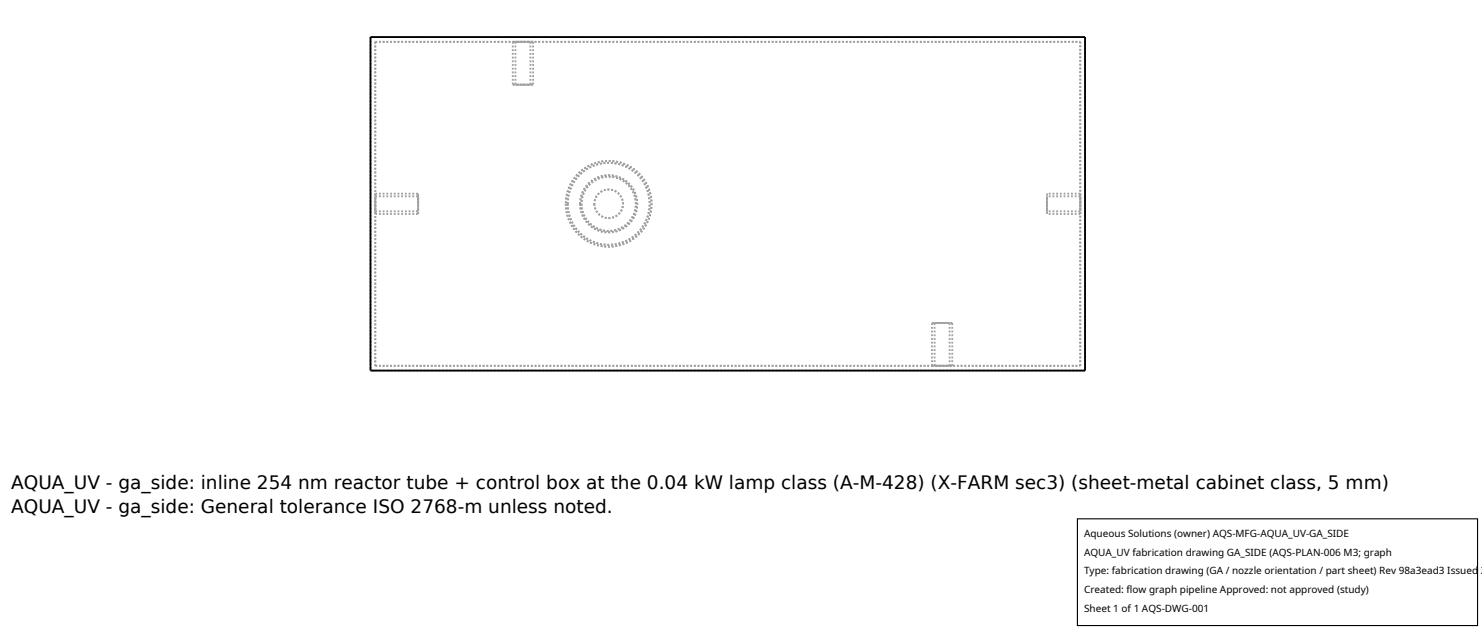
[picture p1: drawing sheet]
<svg xmlns="http://www.w3.org/2000/svg" width="212mm" height="90mm" viewBox="0 0 212 90" stroke-linecap="round" stroke-linejoin="round" font-family="sans-serif">
<defs><g id="words">
<g font-size="2.6">
<text x="1.6" y="69.8">AQUA_UV - ga_side: inline 254 nm reactor tube + control box at the 0.04 kW lamp class (A-M-428) (X-FARM sec3) (sheet-metal cabinet class, 5 mm)</text>
<text x="1.6" y="73.3">AQUA_UV - ga_side: General tolerance ISO 2768-m unless noted.</text>
</g>
<g font-size="1.4">
<text x="154.8" y="76.6">Aqueous Solutions (owner) AQS-MFG-AQUA_UV-GA_SIDE</text>
<text x="154.8" y="79.3">AQUA_UV fabrication drawing GA_SIDE (AQS-PLAN-006 M3; graph</text>
<text x="154.8" y="82">Type: fabrication drawing (GA / nozzle orientation / part sheet) Rev 98a3ead3 Issued 2</text>
<text x="154.8" y="84.7">Created: flow graph pipeline Approved: not approved (study)</text>
<text x="154.8" y="87.4">Sheet 1 of 1 AQS-DWG-001</text>
</g>
</g></defs>
<g fill="none" stroke="#a0a0a0" stroke-width=".26" stroke-dasharray=".3 .3" stroke-linecap="butt">
<path d="M52.9 5.3h102.1M52.9 5.3v47.6M53.6 6h100.7M53.6 6v46.2M73.2 6h2.9M73.2 12.1h1.5M73.2 6v6.1M73.6 12.1h1.1M73.6 6h2.2M73.6 6v6.1M74.7 6h-1.5M74.7 12.1h1.4"/>
<path d="M74.7 12.1h1.1M74.7 6h-1.1M75.8 12.1h-2.2M75.8 6h-1.1M75.8 6v6.1M76.1 6h-1.4M76.1 12.1h-2.9M76.1 6v6.1M155 5.3v47.6M53.6 29.1v1.5M53.6 30.6v-2.9M53.6 27.7v1.4"/>
<path d="M53.6 29.1v1.1M53.6 30.2v-2.2M53.6 28v1.1M53.6 30.6h6.1M53.6 27.7h6.1M53.6 30.2h6.1M53.6 28h6.1M59.7 29.1v-1.4M59.7 27.7v2.9M59.7 30.6v-1.5M59.7 29.1v-1.1M59.7 28v2.2"/>
<path d="M59.7 30.2v-1.1M80.8 29.1l.1 1.1 .4 1.2 .5 1.1 .7 .9 1 .8 1.1 .5 1 .4 1.3 .1 1.1-.1 1.2-.3 1.1-.5 .9-.8 .7-.9 .6-1 .4-1.2 .2-1.2-.1-1.1-.4-1.2-.5-1.1-.8-1-.9-.8-1.1-.5-1.1-.4-1.2-.1-1.1 .1-1.2 .3-1.2 .6-.8 .7-.8 1-.6 .9-.3 1.2-.2 1.3M81.1 29.1l.1 1.2 .3 1.1 .6 .9 .7 .9 .8 .7 1.1 .6 1 .3 1.2 .2 1.1-.1 1.1-.4 1-.5 .9-.7 .8-.9 .5-1 .4-1.1 .1-1.2-.1-1.1-.3-1-.5-1-.8-1-.8-.7-1.1-.6-1.2-.3-1-.1h-1.1l-1.2 .4-1 .5-.9 .7-.7 1-.6 1-.3 1-.1 1.2M82.9 29.1v.8l.3 .8 .3 .7 .5 .5 .5 .5 .7 .4 .8 .3 .9 .1 .7-.1 .9-.2 .6-.4 .7-.4 .5-.7 .4-.6 .2-.9 .1-.8-.1-.8-.2-.7-.3-.7-.5-.7-.7-.5-.7-.3-.7-.3-.8-.1-.7 .1-.9 .2-.7 .4-.6 .5-.5 .6-.4 .7-.3 .8v.8M83.1 29.1v.8l.3 .7 .3 .6 .5 .6 1.2 .9 1.5 .3 .7-.1 .8-.2 .6-.3 .7-.6 .8-1.2 .2-.7 .1-.8-.1-.8-.2-.7-.8-1.2-1.3-.9-1.4-.3-.8 .1-.7 .2-.7 .3-.6 .5-.5 .7-.3 .6-.3 .7v.8M84.9 29.1l.1 .8 .5 .6 .6 .5 .8 .1 .8-.1 .6-.4 .5-.7 .2-.8-.2-.7-.4-.7-.7-.5-.7-.1-.8 .1-.7 .5-.5 .6-.1 .8M149.5 29.1v1.5M149.5 30.6v-2.9M149.5 27.7v1.4M149.5 29.1v1.1M149.5 30.2v-2.2M149.5 28v1.1"/>
<path d="M154.3 29.1v-1.4M154.3 27.7v2.9M154.3 30.6v-1.5M154.3 29.1v-1.1M154.3 28v2.2M154.3 30.2v-1.1M154.3 27.7h-4.8M154.3 30.6h-4.8M154.3 28h-4.8M154.3 30.2h-4.8M53.6 52.2h100.7M133.1 52.2h1.5"/>
<path d="M133.1 46.1h2.9M133.1 52.2v-6.1M133.5 46.1h2.1M133.5 52.2h1.1M133.5 52.2v-6.1M134.6 52.2h1.4M134.6 46.1h-1.5M134.6 46.1h-1.1M134.6 52.2h1M135.6 46.1h-1M135.6 52.2h-2.1M135.6 52.2v-6.1"/>
<path d="M136 52.2h-2.9M136 46.1h-1.4M136 52.2v-6.1M154.3 52.2v-46.2M155 52.9h-102.1"/>
</g>
<path d="M52.9 5.3h102.1v47.6h-102.1z" fill="none" stroke="#000" stroke-width=".26"/>
<path d="M153.9 74.1h57.1v15.2h-57.1z" fill="#fff" stroke="#000" stroke-width=".16"/>
<use href="#words"/>
</svg>
